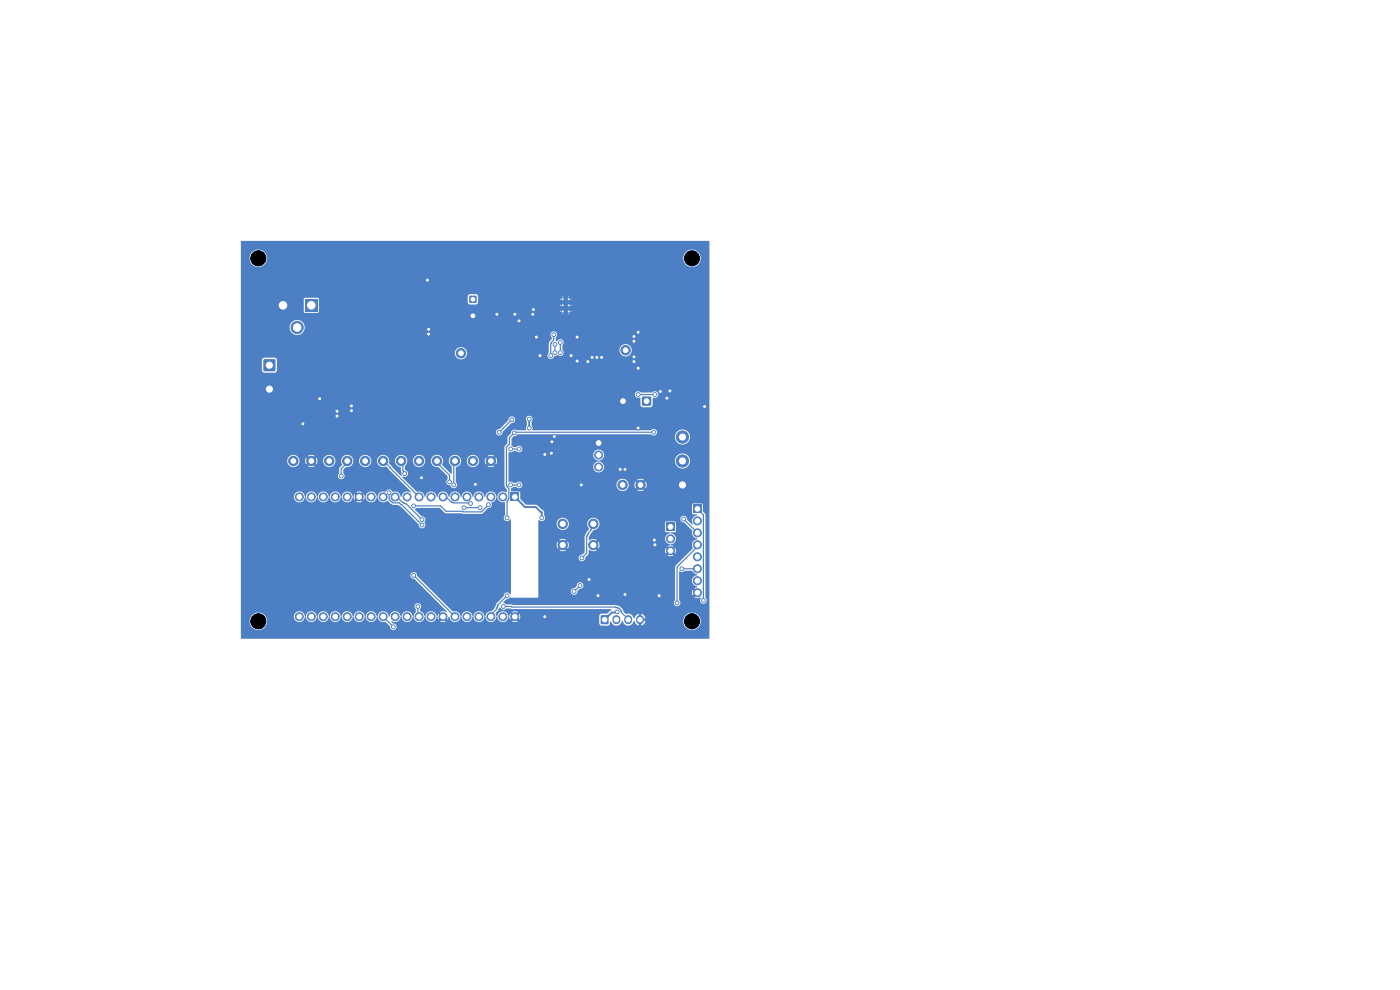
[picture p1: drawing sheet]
<svg xmlns="http://www.w3.org/2000/svg" width="297mm" height="210mm" viewBox="0 0 297 210" stroke-linecap="round" stroke-linejoin="round" font-family="sans-serif">
<g fill="#4d7fc4" stroke="#4d7fc4" stroke-width=".21">
<circle cx="104.1" cy="97.8" r="1"/>
<circle cx="119.4" cy="63.5" r=".25"/>
<circle cx="119.4" cy="64.8" r=".25"/>
<circle cx="119.4" cy="66.1" r=".25"/>
</g>
<path d="M119.1 63.2h1.8v3.1h-1.8z" fill="#4d7fc4"/>
<g fill="#4d7fc4" stroke="#4d7fc4" stroke-width=".21">
<circle cx="120.7" cy="63.5" r=".25"/>
<circle cx="120.7" cy="64.8" r=".25"/>
<circle cx="120.7" cy="66.1" r=".25"/>
<circle cx="88.9" cy="97.8" r="1"/>
</g>
<path d="M143.6 101.6h2.4v2.5h-2.4z" fill="#4d7fc4"/>
<g fill="#4d7fc4" stroke="#4d7fc4" stroke-width=".21">
<circle cx="144.8" cy="97.8" r="1.3"/>
<circle cx="144.8" cy="92.7" r="1.3"/>
<circle cx="96.5" cy="97.8" r="1"/>
<circle cx="97.8" cy="74.9" r="1"/>
<circle cx="73.7" cy="97.8" r="1"/>
<circle cx="69.8" cy="97.8" r="1"/>
</g>
<path d="M147.1 107.1h1.7v1.7h-1.7z" fill="#4d7fc4"/>
<g fill="#4d7fc4" stroke="#4d7fc4" stroke-width=".21">
<circle cx="148" cy="110.5" r=".85"/>
<circle cx="148" cy="113" r=".85"/>
<circle cx="148" cy="115.6" r=".85"/>
<circle cx="148" cy="118.1" r=".85"/>
<circle cx="148" cy="120.6" r=".85"/>
<circle cx="148" cy="123.2" r=".85"/>
<circle cx="148" cy="125.7" r=".85"/>
</g>
<path d="M136.2 84.2h1.9v1.8h-1.9z" fill="#4d7fc4"/>
<circle cx="132.2" cy="85.1" r="1" fill="#4d7fc4" stroke="#4d7fc4" stroke-width=".21"/>
<path d="M126.2 93.1h1.6v1.7h-1.6z" fill="#4d7fc4"/>
<g fill="#4d7fc4" stroke="#4d7fc4" stroke-width=".21">
<circle cx="127" cy="96.5" r=".85"/>
<circle cx="127" cy="99.1" r=".85"/>
</g>
<path d="M99.6 62.8h1.5v1.4h-1.5z" fill="#4d7fc4"/>
<circle cx="100.3" cy="67" r=".8" fill="#4d7fc4" stroke="#4d7fc4" stroke-width=".21"/>
<path d="M141.4 110.9h1.7v1.7h-1.7z" fill="#4d7fc4"/>
<g fill="#4d7fc4" stroke="#4d7fc4" stroke-width=".21">
<circle cx="142.2" cy="114.3" r=".85"/>
<circle cx="142.2" cy="116.8" r=".85"/>
<circle cx="100.3" cy="97.8" r="1"/>
<circle cx="85.1" cy="97.8" r="1"/>
<circle cx="81.3" cy="97.8" r="1"/>
<circle cx="62.2" cy="97.8" r="1"/>
<circle cx="77.5" cy="97.8" r="1"/>
</g>
<path d="M55.9 76.2h2.5v2.5h-2.5z" fill="#4d7fc4"/>
<circle cx="57.1" cy="82.5" r="1.3" fill="#4d7fc4" stroke="#4d7fc4" stroke-width=".21"/>
<path d="M127.5 130.5h1.5v1.8h-1.5z" fill="#4d7fc4"/>
<path d="M130.8 131.3v.3M133.3 131.3v.3M135.8 131.3v.3" fill="none" stroke="#4d7fc4" stroke-width="1.7"/>
<g fill="#4d7fc4" stroke="#4d7fc4" stroke-width=".21">
<circle cx="135.9" cy="102.9" r="1"/>
<circle cx="132.1" cy="102.9" r="1"/>
<circle cx="92.7" cy="97.8" r="1"/>
<circle cx="132.7" cy="74.3" r="1"/>
</g>
<path d="M108.4 104.6h1.7v1.7h-1.7z" fill="#4d7fc4"/>
<g fill="#4d7fc4" stroke="#4d7fc4" stroke-width=".21">
<circle cx="106.7" cy="105.4" r=".85"/>
<circle cx="104.1" cy="105.4" r=".85"/>
<circle cx="101.6" cy="105.4" r=".85"/>
<circle cx="99.1" cy="105.4" r=".85"/>
<circle cx="96.5" cy="105.4" r=".85"/>
<circle cx="94" cy="105.4" r=".85"/>
<circle cx="91.4" cy="105.4" r=".85"/>
<circle cx="88.9" cy="105.4" r=".85"/>
<circle cx="86.4" cy="105.4" r=".85"/>
<circle cx="83.8" cy="105.4" r=".85"/>
<circle cx="81.3" cy="105.4" r=".85"/>
<circle cx="78.7" cy="105.4" r=".85"/>
<circle cx="76.2" cy="105.4" r=".85"/>
<circle cx="73.7" cy="105.4" r=".85"/>
<circle cx="71.1" cy="105.4" r=".85"/>
<circle cx="68.6" cy="105.4" r=".85"/>
<circle cx="66" cy="105.4" r=".85"/>
<circle cx="63.5" cy="105.4" r=".85"/>
<circle cx="109.2" cy="130.8" r=".85"/>
<circle cx="106.7" cy="130.8" r=".85"/>
<circle cx="104.1" cy="130.8" r=".85"/>
<circle cx="101.6" cy="130.8" r=".85"/>
<circle cx="99.1" cy="130.8" r=".85"/>
<circle cx="96.5" cy="130.8" r=".85"/>
<circle cx="94" cy="130.8" r=".85"/>
<circle cx="91.4" cy="130.8" r=".85"/>
<circle cx="88.9" cy="130.8" r=".85"/>
<circle cx="86.4" cy="130.8" r=".85"/>
<circle cx="83.8" cy="130.8" r=".85"/>
<circle cx="81.3" cy="130.8" r=".85"/>
<circle cx="78.7" cy="130.8" r=".85"/>
<circle cx="76.2" cy="130.8" r=".85"/>
<circle cx="73.7" cy="130.8" r=".85"/>
<circle cx="71.1" cy="130.8" r=".85"/>
<circle cx="68.6" cy="130.8" r=".85"/>
<circle cx="66" cy="130.8" r=".85"/>
<circle cx="63.5" cy="130.8" r=".85"/>
<circle cx="66" cy="97.8" r="1"/>
</g>
<path d="M64.7 63.5h2.6v2.6h-2.6z" fill="#4d7fc4"/>
<g fill="#4d7fc4" stroke="#4d7fc4" stroke-width=".21">
<circle cx="60" cy="64.8" r="1.3"/>
<circle cx="63" cy="69.5" r="1.3"/>
<circle cx="119.4" cy="111.1" r="1"/>
<circle cx="125.9" cy="111.1" r="1"/>
<circle cx="119.4" cy="115.6" r="1"/>
<circle cx="125.9" cy="115.6" r="1"/>
<circle cx="74.5" cy="87.1" r=".4"/>
<circle cx="124.7" cy="76.7" r=".4"/>
<circle cx="123.3" cy="102.9" r=".4"/>
<circle cx="122.4" cy="71.5" r=".4"/>
<circle cx="127.6" cy="75.8" r=".4"/>
<circle cx="149.5" cy="86.2" r=".4"/>
<circle cx="64.3" cy="89.9" r=".4"/>
<circle cx="126.6" cy="75.8" r=".4"/>
<circle cx="71.5" cy="88.3" r=".4"/>
<circle cx="141.5" cy="84.5" r=".4"/>
<circle cx="134.5" cy="71.4" r=".4"/>
<circle cx="89.4" cy="101.3" r=".4"/>
<circle cx="90.7" cy="59.4" r=".4"/>
<circle cx="138.9" cy="115.6" r=".4"/>
<circle cx="74.5" cy="86.1" r=".4"/>
<circle cx="113" cy="66.7" r=".4"/>
<circle cx="115.6" cy="130.8" r=".4"/>
<circle cx="113.2" cy="65.7" r=".4"/>
<circle cx="132.6" cy="126.1" r=".4"/>
<circle cx="117.6" cy="92.6" r=".4"/>
<circle cx="134.5" cy="76.7" r=".4"/>
<circle cx="117" cy="96.1" r=".4"/>
<circle cx="100.8" cy="102.7" r=".4"/>
<circle cx="90.9" cy="69.9" r=".4"/>
<circle cx="115.6" cy="96.4" r=".4"/>
<circle cx="110.1" cy="68.1" r=".4"/>
<circle cx="134.5" cy="75.7" r=".4"/>
<circle cx="67.8" cy="84.6" r=".4"/>
<circle cx="135.4" cy="70.5" r=".4"/>
<circle cx="126.9" cy="126.4" r=".4"/>
<circle cx="122.4" cy="76.6" r=".4"/>
<circle cx="132.6" cy="99.6" r=".4"/>
<circle cx="114.6" cy="75.4" r=".4"/>
<circle cx="109.2" cy="66.7" r=".4"/>
<circle cx="140.1" cy="83.1" r=".4"/>
<circle cx="113.8" cy="71.5" r=".4"/>
<circle cx="139.8" cy="126.4" r=".4"/>
<circle cx="134.5" cy="72.4" r=".4"/>
<circle cx="90.9" cy="70.9" r=".4"/>
<circle cx="142.1" cy="82.9" r=".4"/>
<circle cx="138.8" cy="114.6" r=".4"/>
<circle cx="117.1" cy="93.7" r=".4"/>
<circle cx="71.5" cy="87.2" r=".4"/>
<circle cx="135.4" cy="90.8" r=".4"/>
<circle cx="125.6" cy="75.8" r=".4"/>
<circle cx="105.4" cy="66.7" r=".4"/>
<circle cx="125" cy="122.9" r=".4"/>
<circle cx="135.4" cy="78.1" r=".4"/>
<circle cx="121.2" cy="75.4" r=".4"/>
<circle cx="131.6" cy="99.6" r=".4"/>
<circle cx="117.5" cy="71" r=".4"/>
<circle cx="116.8" cy="75.4" r=".4"/>
<circle cx="117.7" cy="73" r=".4"/>
<circle cx="117.7" cy="74.8" r=".4"/>
<circle cx="118.9" cy="72.6" r=".4"/>
<circle cx="118.9" cy="74.8" r=".4"/>
<circle cx="95.4" cy="102.2" r=".4"/>
<circle cx="110.1" cy="102.9" r=".4"/>
<circle cx="108.3" cy="102.9" r=".4"/>
<circle cx="112.3" cy="88.9" r=".4"/>
<circle cx="114.9" cy="109.9" r=".4"/>
<circle cx="112.3" cy="90.8" r=".4"/>
<circle cx="130.9" cy="129.8" r=".4"/>
<circle cx="138.7" cy="91.7" r=".4"/>
<circle cx="109.1" cy="91.8" r=".4"/>
<circle cx="107.6" cy="126.4" r=".4"/>
<circle cx="107.6" cy="109.9" r=".4"/>
<circle cx="85.9" cy="100.5" r=".4"/>
<circle cx="108.3" cy="95.3" r=".4"/>
<circle cx="96.3" cy="102.9" r=".4"/>
<circle cx="110.1" cy="95.3" r=".4"/>
<circle cx="88.6" cy="128.7" r=".4"/>
<circle cx="123.4" cy="118.4" r=".4"/>
<circle cx="121.8" cy="125.5" r=".4"/>
<circle cx="123.1" cy="124.2" r=".4"/>
<circle cx="105.9" cy="91.7" r=".4"/>
<circle cx="138.9" cy="83.7" r=".4"/>
<circle cx="135.4" cy="83.7" r=".4"/>
<circle cx="87.8" cy="122" r=".4"/>
<circle cx="72.4" cy="101" r=".4"/>
<circle cx="108.6" cy="89" r=".4"/>
<circle cx="149.2" cy="127.4" r=".4"/>
<circle cx="83.4" cy="133" r=".4"/>
<circle cx="103.6" cy="107.1" r=".4"/>
<circle cx="87.8" cy="107.3" r=".4"/>
<circle cx="145" cy="110.1" r=".4"/>
<circle cx="143.6" cy="127.9" r=".4"/>
<circle cx="89.5" cy="110.2" r=".4"/>
<circle cx="101.9" cy="107.7" r=".4"/>
<circle cx="144.7" cy="120.7" r=".4"/>
<circle cx="98.4" cy="107.7" r=".4"/>
<circle cx="89.5" cy="111.4" r=".4"/>
<circle cx="106.8" cy="128.7" r=".4"/>
<circle cx="82.5" cy="104.5" r=".4"/>
<circle cx="99.8" cy="106.8" r=".4"/>
</g>
<g fill="none" stroke="#4d7fc4" stroke-width=".25">
<path d="M117.5 71v1.1l-.7 .8v2.5M117.7 73v1.8M118.9 72.6v2.2M73.3 98.6l-.9 .8v1.6M81.9 98.3l6.5 6.6M85.5 98.6v1.2l.4 .7M93.1 98.6l2.3 2.2v1.4M96.3 98.6v4.3M108.3 95.3h1.8M108.6 89l-2.7 2.7M135.4 83.7h3.5M138.7 91.7h-29.5l-1.1 1.1v1.4l-.7 .7v8.1l.5 .6v2.2l-.3 .5v3.6"/>
<path d="M82.5 104.5v1.3l.7 .8 1.5 .1 .5 .4 4.3 4.3M84.5 105.7l.8 .9 .9 .3 3.3 3.3M94.6 105.7h.3l.7 .7 .5 .3h3.6l.1 .1M98.4 107.7h3.5M103.6 107.1l-1.5 1.5-7.5-.1-1.1-1.2h-5.7M108.3 102.9h1.8M125.5 111.9l-.2 .6-.5 .5-.3 .8v3.5l-1.1 1.1M145 110.1l2.4 2.4M147.7 116.2l-4.1 4.1v7.6M148.6 108.6l.6 .6v18.2M81.8 131.3l1.6 1.7M87.8 122l8.2 8.3"/>
<path d="M88.6 128.7v1.5M106.8 128.7h1.7l.1 .1h22l.7 .2 .4 .4 .1 .5 .8 .8M107.6 126.4l-1.9 1.9-.4 1-.9 .9M123.1 124.2l-1.3 1.3M144.7 120.7h2.6"/>
</g>
<path d="M112.3 88.9v1.9M109.9 106l1.5 1.6h2.3l1.2 1.1v1.2M130.9 129.8l-1.1 .1-.9 .8" fill="none" stroke="#4d7fc4" stroke-width=".4"/>
<path d="M51.1 51.2l99.3-.1 .1 .1-.1 84.3h-99.2l-.1-3.8h1.8a1.85 1.85 0 0 0 2.6 1.8 1.85 1.85 0 0 0 .5-3.1 1.85 1.85 0 0 0-3 1l-.1 .3h-1.8v-26.4h11.2a1.19 1.19 0 0 0 1.2 1.3 1.19 1.19 0 0 0 1.2-1.2l.2 .1a1.21 1.21 0 0 0 1.2 1.1 1.21 1.21 0 0 0 1.2-1.2l.1 .1a1.21 1.21 0 0 0 1.2 1.1 1.21 1.21 0 0 0 1.2-1.2l.1 .1a1.21 1.21 0 0 0 1.3 1.1 1.21 1.21 0 0 0 1.2-1.2l.1 .1a1.21 1.21 0 0 0 1.2 1.1 1.21 1.21 0 0 0 1.2-1.2l.3 .6 .5-.5 .4 .4-.5 .5a1.14 1.14 0 0 0 1.2 0l-.5-.5 .4-.4 .5 .5 .3-.6a1.24 1.24 0 0 0 1.2 1.2 1.24 1.24 0 0 0 1.3-1.2l.1 .1a1.23 1.23 0 0 0 .8 1 1.23 1.23 0 0 0 1.3-.3l1.1 .9h1.2l.6 .4 3.7 3.8a.73 .73 0 0 0 1.1 .7 .73 .73 0 0 0 .1-1.2 .74 .74 0 0 0 .2-.9 .74 .74 0 0 0-.8-.4l-1.4-1.4 .3-.3 4.9-.1 1.4 1.2h3.3l.3 .1h4l1.3-1.2a.82 .82 0 0 0 .8-1.2l.1-.1a1.43 1.43 0 0 0 1-1.1l.1 .1a1.29 1.29 0 0 0 1.6 1.1v2.7a.74 .74 0 0 0 .1 1.1 .74 .74 0 0 0 1.1-.2v15.9a.8 .8 0 0 0-.9-.4 .8 .8 0 0 0-.6 .8l-1.5 1.5-.5 1.1-.5 .5a1.36 1.36 0 0 0-1.4 1.2h-.1a1.21 1.21 0 0 0-1.2-1.1 1.21 1.21 0 0 0-1.2 1.1h-.2a1.21 1.21 0 0 0-1.2-1.1 1.21 1.21 0 0 0-1.2 1.1h-.1a1.27 1.27 0 0 0-1.7-1.1l-7.5-7.6a.72 .72 0 0 0-.8-.7 .72 .72 0 0 0-.7 .8 .72 .72 0 0 0 .9 .6l6.9 6.8-.1 .2h-.1a1.15 1.15 0 0 0-1.2 0l.5 .5-.4 .4-.5-.5-.3 .6a1.24 1.24 0 0 0-1.3-1.1 1.24 1.24 0 0 0-1.2 1.1h-.1a1.23 1.23 0 0 0-.9-1.1l-.1-.5a.72 .72 0 0 0 0-1.1 .72 .72 0 0 0-1.1 .1 .72 .72 0 0 0 .2 1.1v.6l-.6 .9a1.24 1.24 0 0 0-1.2-1.1 1.24 1.24 0 0 0-1.3 1.1h-.1a1.21 1.21 0 0 0-1.2-1.1 1.21 1.21 0 0 0-1.2 1.1h-.1a1.21 1.21 0 0 0-1.3-1.1 1.21 1.21 0 0 0-1.2 1.1h-.1a1.21 1.21 0 0 0-1.2-1.1 1.21 1.21 0 0 0-1.2 1.1h-.1a1.21 1.21 0 0 0-1.2-1.1 1.21 1.21 0 0 0-1.2 1.1h-.2a1.21 1.21 0 0 0-1.2-1.1 1.21 1.21 0 0 0-1.2 1.1h-.1a1.21 1.21 0 0 0-1.2-1.1 1.21 1.21 0 0 0-1.2 1.1h-.1a1.21 1.21 0 0 0-1.3-1.1 1.21 1.21 0 0 0-1.2 1.1h-.1a1.21 1.21 0 0 0-1.2-1.1 1.21 1.21 0 0 0-1.2 1.1h-.1a1.16 1.16 0 0 0-1.6-1.1 1.16 1.16 0 0 0-.4 1.9 1.16 1.16 0 0 0 1.9-.5l.1-.2h.2a1.21 1.21 0 0 0 1.2 1.1 1.21 1.21 0 0 0 1.2-1.2l.1 .1a1.21 1.21 0 0 0 1.2 1.1 1.21 1.21 0 0 0 1.2-1.2l.1 .1a1.21 1.21 0 0 0 1.3 1.1 1.21 1.21 0 0 0 1.2-1.2l.1 .1a1.21 1.21 0 0 0 1.2 1.1 1.21 1.21 0 0 0 1.2-1.2l.1 .1a1.21 1.21 0 0 0 1.2 1.1 1.21 1.21 0 0 0 1.2-1.2l.2 .1a1.21 1.21 0 0 0 1.2 1.1 1.21 1.21 0 0 0 1.2-1.2l.1 .1a1.28 1.28 0 0 0 1.7 1l.9 1a.72 .72 0 0 0 .8 .8 .72 .72 0 0 0 .7-.9 .72 .72 0 0 0-.9-.6l-.3-.3 .2-.1a1.23 1.23 0 0 0 1.9-1l.1 .1a1.21 1.21 0 0 0 1.2 1.1 1.21 1.21 0 0 0 1.2-1.2l.1 .1a1.21 1.21 0 0 0 1.2 1.1 1.21 1.21 0 0 0 1.2-1.2l.2 .1a1.21 1.21 0 0 0 1.2 1.1 1.21 1.21 0 0 0 1.2-1.2l.3 .6 .5-.5 .4 .4-.5 .5a1.14 1.14 0 0 0 1.2 0l-.5-.5 .4-.4 .5 .5 .3-.6a1.24 1.24 0 0 0 1.2 1.2 1.24 1.24 0 0 0 1.3-1.2l.1 .1a1.21 1.21 0 0 0 1.2 1.1 1.21 1.21 0 0 0 1.2-1.2l.1 .1a1.21 1.21 0 0 0 1.2 1.1 1.21 1.21 0 0 0 1.2-1.2l.2 .1a1.21 1.21 0 0 0 1.2 1.1 1.21 1.21 0 0 0 1.2-1.2l.1 .1a1.21 1.21 0 0 0 1.2 1.1 1.21 1.21 0 0 0 1.2-1.2l.3 .6 .5-.5 .4 .4-.5 .5a1.14 1.14 0 0 0 1.2 0l-.5-.5 .4-.4 .5 .5a1.15 1.15 0 0 0 0-1.2l-.5 .5-.4-.4 .5-.5a1.15 1.15 0 0 0-1.2 0l.5 .5-.4 .4-.5-.5-.3 .6a1.24 1.24 0 0 0-1.2-1.1 1.24 1.24 0 0 0-1.3 1.1l-.3-.7 .6-.8a.32 .32 0 0 1 .3-.4 .32 .32 0 0 1 .4 .3l.3 .2 .7-.3 1.1 .1h21.1l.1 .2-.8 .7-1.4 .1-.4 .4v1.6l.2 .4 .3 .1h1.3a.76 .76 0 0 0 .6-.9h.1a1.21 1.21 0 0 0 1.3 .9 1.21 1.21 0 0 0 1.1-1h.1a1.2 1.2 0 0 0 1.2 1 1.2 1.2 0 0 0 1.2-1l.1 .1a1.15 1.15 0 0 0 .9 .9v-.9h.5v.9a1.15 1.15 0 0 0 .9-1h-.7h8.7v.2a1.85 1.85 0 0 0 2.9 1.5 1.85 1.85 0 0 0 0-3.2 1.85 1.85 0 0 0-2.9 1.5h-8.7v-.5h.7v-.1a1.15 1.15 0 0 0-.9-.9v.8h-.5v-.8a1.48 1.48 0 0 0-.9 1 1.57 1.57 0 0 0-1.6-1h-.3l-.4-.4-.3-.6-.4-.5-1-.3h-21.8l-1.4-.2-.5-.2h36a.72 .72 0 0 0 1.1 .5 .72 .72 0 0 0 .1-1.2v-6l.6 .1 .5-.3h1.6l.4 .4 .7 .5a1.24 1.24 0 0 0-1.1 1.2 1.24 1.24 0 0 0 1.1 1.2l-.6 .4 .5 .4-.3 .4-.5-.5a1.14 1.14 0 0 0 0 1.2l.5-.4 .3 .3-.4 .5a1.48 1.48 0 0 0 1.3 0v.2a.72 .72 0 0 0 .1 1 .72 .72 0 0 0 1-.1 .72 .72 0 0 0-.1-1v-17.6l-.6-.7v-1.5l-.2-.2h-1.8l-.3 .2 .1 2 .9 .1 .1 .1a1.32 1.32 0 0 0-.9 2l-.2 .1-1.1-1.1a.72 .72 0 0 0-.7-.8 .72 .72 0 0 0-.7 .8 .72 .72 0 0 0 .9 .6l1.7 1.8a1.28 1.28 0 0 0 1 1.7v.1a1.29 1.29 0 0 0-.9 1.9l-3.8 3.8v7.2l-.3 .7h-36l-.1-.2 .6-.7 .5-.1 .3-.3 .2 .1h5.8v-1.3h6.9a.73 .73 0 0 0 .8 .7 .73 .73 0 0 0 .6-.9l.5-.4a.72 .72 0 0 0 .7-.7 .72 .72 0 0 0-.8-.7 .72 .72 0 0 0-.6 .8l-.4 .5a.71 .71 0 0 0-.8 .7h-6.9v-7.1h8.5l.1 .2a.73 .73 0 0 0 .8 .4 .73 .73 0 0 0 .6-.8l.7-.7v-.7l.1-.2a1.33 1.33 0 0 0 1.6 .1l-.5-.6 .3-.3 .6 .5a1.29 1.29 0 0 0 0-1.4l-.6 .6-.3-.4 .5-.6a1.59 1.59 0 0 0-1.7 .1v-.6l.9-1.5a1.57 1.57 0 0 0 1.4-1.3v-.3h13.9v1.9l1 .1 .1 .2a1.22 1.22 0 0 0-1.1 1.3 1.22 1.22 0 0 0 1.1 1.1l-.6 .4 .5 .5-.3 .3-.5-.5a1.14 1.14 0 0 0 0 1.3l.5-.5 .3 .3-.5 .5a1.15 1.15 0 0 0 1.3 0l-.5-.5 .3-.3 .5 .4a1.15 1.15 0 0 0 0-1.2l-.5 .5-.3-.3 .5-.5-.7-.4a1.24 1.24 0 0 0 1.2-1.2 1.24 1.24 0 0 0-1.1-1.2l.1-.2h.8l.2-.2v-1.8l-.2-.3h-1.9l-.2 .3-14-.1a1.33 1.33 0 0 0-1.9-.8 1.33 1.33 0 0 0-.3 2.1l-.9 1.6v3.4l-.5 .6a.71 .71 0 0 0-.8 .7h-8.5v-2.9h3.9l.2 .9 .6-.6 .3 .3-.5 .6a1.29 1.29 0 0 0 1.4 0l-.5-.6 .3-.3 .6 .5a1.29 1.29 0 0 0 0-1.4l-.6 .6-.3-.4 .5-.6a1.3 1.3 0 0 0-1.4 0l.5 .6-.3 .4-.6-.6-.2 .6h-3.9v-4.5h3.9a1.3 1.3 0 0 0 1.8 1.3 1.3 1.3 0 0 0 .3-2.2 1.3 1.3 0 0 0-2.1 .7v.2h-3.9v-.6l.1-.1a.73 .73 0 0 0 1.1 .1 .73 .73 0 0 0 0-1.1l-.1-.9-1.3-1.2-2.5-.2-1.1-1.2v-1.3l-.2-.2-1.8-.1v-.6l.5-.3h.6a.73 .73 0 0 0 .8 .2 .73 .73 0 0 0 .5-.7h20v.2a1.3 1.3 0 0 0 1.4 1.2 1.3 1.3 0 0 0 1.2-1.4h1.2l.2 .8 .6-.6 .4 .4-.6 .5a1.29 1.29 0 0 0 1.4 0l-.6-.5 .4-.4 .6 .6a1.29 1.29 0 0 0 0-1.5l-.6 .6-.4-.3 .6-.6a1.3 1.3 0 0 0-1.4 0l.6 .6-.4 .3-.6-.6-.2 .7h-1.2a1.3 1.3 0 0 0-1.3-1.2 1.3 1.3 0 0 0-1.3 1.2l-20-.1a.75 .75 0 0 0-1.3-.3l-1.6-.3v-5.7h17.9v.2a1.39 1.39 0 0 0 1.2 1.2v.1a1.17 1.17 0 0 0-1 1.8 1.17 1.17 0 0 0 2-.1 1.17 1.17 0 0 0-1-1.7l.1-.2h16.1a1.6 1.6 0 0 0 2.2 1.6 1.6 1.6 0 0 0 .4-2.7 1.6 1.6 0 0 0-2.6 .9v.2h-16.1a1.15 1.15 0 0 0 1-1.2 1.15 1.15 0 0 0-1.1-1.1 1.15 1.15 0 0 0-1.2 1h-17.9v-.5l.5 .1 .5-.3h.7a.72 .72 0 0 0 1 0 .72 .72 0 0 0-.1-1.1 .72 .72 0 0 0-1 .2h-.6l-.4-.3v-1.4l.4-.5h34.3a1.61 1.61 0 0 0 2.2 1.6 1.61 1.61 0 0 0 .4-2.7 1.61 1.61 0 0 0-2.6 .8v.3h-34.3l.5-.2 .4-.3h28.3a.72 .72 0 0 0 1.1 .1 .72 .72 0 0 0-.1-1.1 .72 .72 0 0 0-1 .2h-25.1l-.2-1v-.9a.72 .72 0 0 0 0-1 .72 .72 0 0 0-1 0 .72 .72 0 0 0 0 1l-.2 1.8-2 .1a.76 .76 0 0 0-.9-.1 .76 .76 0 0 0-.3 .8l-.7 .7-.1 1.4-.6 .7v8.3l.5 .7v.7a1.29 1.29 0 0 0-2.1 .9h-.1a1.21 1.21 0 0 0-1.2-1.1 1.21 1.21 0 0 0-1.2 1.1h-.1a1.21 1.21 0 0 0-1.2-1.1 1.21 1.21 0 0 0-1.2 1.1h-.2a1.21 1.21 0 0 0-1.2-1.1 1.21 1.21 0 0 0-1.2 1.1h-.1a1.21 1.21 0 0 0-1.2-1.1 1.21 1.21 0 0 0-1.2 1.1h-.1a1.21 1.21 0 0 0-1.3-1.1 1.21 1.21 0 0 0-1.2 1.1h-.1a1.21 1.21 0 0 0-1.2-1.1 1.21 1.21 0 0 0-1.2 1.1h-.1a1.27 1.27 0 0 0-1.7-1.1l-3-3v-.2a.77 .77 0 0 0 1.1-.4 .77 .77 0 0 0-.6-1v-.8l.4-.6 .1-.6h1.2a1.3 1.3 0 0 0 1.3 1.4 1.3 1.3 0 0 0 1.3-1.4h1.2v.2a1.39 1.39 0 0 0 1.6 1.2l1.9 1.9 .1 .6a.81 .81 0 0 0-.2 1 .81 .81 0 0 0 .8 .4 .72 .72 0 0 0 1.1 .4 .72 .72 0 0 0 0-1.1v-3.2a1.4 1.4 0 0 0 1.1-1.4h1.2v.2a1.3 1.3 0 0 0 1.4 1.2 1.3 1.3 0 0 0 1.2-1.4h1.2l.3 .8 .6-.6 .3 .4-.6 .6a1.29 1.29 0 0 0 1.5 0l-.6-.6 .3-.4 .7 .6a1.29 1.29 0 0 0-.1-1.4l-.6 .6-.3-.4 .5-.6a1.3 1.3 0 0 0-1.4 0l.6 .6-.3 .4-.6-.6-.3 .6h-1.2a1.3 1.3 0 0 0-1.3-1.2 1.3 1.3 0 0 0-1.3 1.2h-1.2v-.2a1.33 1.33 0 0 0-2.1-.7 1.33 1.33 0 0 0 .1 2.2v1.4l-.1 .1-1.9-1.9a1.32 1.32 0 0 0-.6-2 1.32 1.32 0 0 0-1.8 1.1h-1.2v-.2a1.3 1.3 0 0 0-1.4-1 1.3 1.3 0 0 0-1.2 1.2h-1.2v-.2a1.33 1.33 0 0 0-1.5-1 1.33 1.33 0 0 0-1.2 1.4 1.33 1.33 0 0 0 1.3 1.3l.3 1.7-.2 .1-2.6-2.7a1.34 1.34 0 0 0-1.1-1.8 1.34 1.34 0 0 0-1.4 1.7 1.34 1.34 0 0 0 2 .8l5.1 5.2v.2a1.33 1.33 0 0 0-2 1h-.1a1.27 1.27 0 0 0-1.8-1.1 .77 .77 0 0 0-.7-.5 .77 .77 0 0 0-.7 .6 1.26 1.26 0 0 0-1.8 1h-.1a1.21 1.21 0 0 0-1.2-1.1 1.21 1.21 0 0 0-1.2 1.1l-.3-.6-.5 .5-.4-.4 .5-.5a1.14 1.14 0 0 0-1.2 0l.5 .5-.4 .4-.5-.5-.3 .6a1.24 1.24 0 0 0-1.2-1.1 1.24 1.24 0 0 0-1.3 1.1h-.1a1.21 1.21 0 0 0-1.2-1.1 1.21 1.21 0 0 0-1.2 1.1h-.1a1.21 1.21 0 0 0-1.3-1.1 1.21 1.21 0 0 0-1.2 1.1h-.1a1.21 1.21 0 0 0-1.2-1.1 1.21 1.21 0 0 0-1.2 1.1h-.1a1.17 1.17 0 0 0-1.2-1.1 1.17 1.17 0 0 0-1.2 1h-11.2v-4.3h20.6v.2a.72 .72 0 0 0 1.1 .3 .72 .72 0 0 0 0-1.2v-.7l.5-.5a1.37 1.37 0 0 0 1.7-1.4h1.2v.2a1.3 1.3 0 0 0 2 1 1.3 1.3 0 0 0 0-2.2 1.3 1.3 0 0 0-2 1h-1.2l-.1-.2a1.35 1.35 0 0 0-1.9-.9 1.35 1.35 0 0 0-.4 2.1l-.6 .6v1l-.3 .7h-20.6v-3.3h9.8a1.3 1.3 0 0 0 1.3 1.4 1.3 1.3 0 0 0 1.3-1.4h1.2l.3 .8 .6-.6 .3 .4-.6 .6a1.29 1.29 0 0 0 1.5 0l-.6-.6 .3-.4 .6 .6 .2-.8h1.2v.2a1.3 1.3 0 0 0 2 1 1.3 1.3 0 0 0 0-2.2 1.3 1.3 0 0 0-2 1h-1.2l-.2-.6-.6 .6-.3-.4 .5-.6a1.29 1.29 0 0 0-1.4 0l.6 .6-.3 .4-.6-.6-.3 .6h-1.2a1.3 1.3 0 0 0-1.3-1.2 1.3 1.3 0 0 0-1.3 1.2h-9.8v-5.9h54.1v.1a.73 .73 0 0 0 .9 .5 .73 .73 0 0 0 .6-.8l1.8-1.9a.72 .72 0 0 0 .8-.7 .72 .72 0 0 0-.8-.7 .72 .72 0 0 0-.7 .9l-1.8 1.8a.71 .71 0 0 0-.8 .8h-54.1v-8h83.6v.1a.83 .83 0 0 0 1.1 .4l.1 1.6 .1 .3 .4 .2h1.6l.4-.4 .1-1.7a.73 .73 0 0 0 1-.2 .73 .73 0 0 0-.2-1 .73 .73 0 0 0-1 .2l-2.4-.1a.71 .71 0 0 0-.8-.2 .71 .71 0 0 0-.4 .8h-83.6v-7.4h4.4l.1 2.3 .4 .4h2.3l.5-.5v-2.2l-.3-.5h-2.5l-.5 .5h-4.4v-1.6h45.4v.2a1.3 1.3 0 0 0 1 1.2 1.3 1.3 0 0 0 1.5-.7h17.1l.1 .1a.79 .79 0 0 0 .8 .5 .79 .79 0 0 0 .7-.6l.4-.1a.36 .36 0 0 1 .6 .1 .73 .73 0 0 0 .8-.4 .73 .73 0 0 0-.2-.9h12.1v.2a1.3 1.3 0 0 0 2 1 1.3 1.3 0 0 0 0-2.2 1.3 1.3 0 0 0-2 1h-12.1v-1a.73 .73 0 0 0-.1-1.2 .73 .73 0 0 0-1.1 .4l-.2-.1v-.8a.72 .72 0 0 0 0-1 .72 .72 0 0 0-1 .1 .72 .72 0 0 0 .1 1v.4l-.6 .8v2l-.3 .7-17.1-.1a1.3 1.3 0 0 0-.9-1.7 1.3 1.3 0 0 0-1.6 1.1h-45.4v-5.5h10.3v.3a1.61 1.61 0 0 0 2.5 1.2 1.61 1.61 0 0 0 0-2.7 1.61 1.61 0 0 0-2.5 1.2h-10.3v-2.7h69.7l-.1-.2-.2 .2h-1l-.1-.2-.2 .2h-68.1v-3.2h13.3v2.7l.3 .3h2.7l.2-.4h51.2v.2l.2-.1 .3 .1 .4-.1 .2 .1 .1-.1 .1 .1 .2-.1h.9v-.2l-.2 .2h-.7l-.2-.2-.4 .2h-.7l-.2-.2-51.2 .1v-.7h51.6l.2 .4 .1-.2v-.2h1l.2 .4 .1-.2-.1-.4-.2 .2h-1l-.1-.2-.2 .2h-51.6v-.6h51.2v.2l.2-.1 .3 .1 .4-.1 .2 .1 .1-.1 .1 .1 .2-.1 .3 .1 .4-.1 .2 .1v-.2h-53.6v-1.3l-.2-.2h-2.7l-.3 .2h-13.3v-.5h48.1v1.3l.5 .4h1.3l.4-.3v-.3h17.8l.2 .4 .1-.2v-.2h1l.2 .4 .1-.2-.1-.4-.2 .2h-1l-.1-.2-.2 .2h-17.8v-.6h17.4v.2l.2-.1 .3 .1 .4-.1 .2 .1 .1-.1 .1 .1 .2-.1 .3 .1 .4-.1 .2 .1v-.2h-19.8v-.5h17.8l.2 .2 .1-.2h1l.2 .2 .1-.2h-19.4l-.1-.3-.4-.2h-1.3l-.4 .5h-48.1v-8.2h1.8v.2a1.85 1.85 0 0 0 2 1.8 1.85 1.85 0 0 0 1.8-2h88.2v.2a1.85 1.85 0 0 0 2.9 1.5 1.85 1.85 0 0 0 0-3.2 1.85 1.85 0 0 0-2.9 1.5h-88.2l-.1-.3a1.85 1.85 0 0 0-1.9-1.5 1.85 1.85 0 0 0-1.8 1.8h-1.8z" fill="#4d7fc4"/>
<g fill="#fff" stroke="#fff" stroke-width=".21">
<circle cx="74.5" cy="87.1" r=".2"/>
<circle cx="124.7" cy="76.7" r=".2"/>
<circle cx="123.3" cy="102.9" r=".2"/>
<circle cx="122.4" cy="71.5" r=".2"/>
<circle cx="127.6" cy="75.8" r=".2"/>
<circle cx="149.5" cy="86.2" r=".2"/>
<circle cx="64.3" cy="89.9" r=".2"/>
<circle cx="126.6" cy="75.8" r=".2"/>
<circle cx="71.5" cy="88.3" r=".2"/>
<circle cx="141.5" cy="84.5" r=".2"/>
<circle cx="134.5" cy="71.4" r=".2"/>
<circle cx="89.4" cy="101.3" r=".2"/>
<circle cx="90.7" cy="59.4" r=".2"/>
<circle cx="138.9" cy="115.6" r=".2"/>
<circle cx="74.5" cy="86.1" r=".2"/>
<circle cx="113" cy="66.7" r=".2"/>
<circle cx="115.6" cy="130.8" r=".2"/>
<circle cx="113.2" cy="65.7" r=".2"/>
<circle cx="132.6" cy="126.1" r=".2"/>
<circle cx="117.6" cy="92.6" r=".2"/>
<circle cx="134.5" cy="76.7" r=".2"/>
<circle cx="117" cy="96.1" r=".2"/>
<circle cx="100.8" cy="102.7" r=".2"/>
<circle cx="90.9" cy="69.8" r=".2"/>
<circle cx="115.6" cy="96.4" r=".2"/>
<circle cx="110.1" cy="68.1" r=".2"/>
<circle cx="134.5" cy="75.7" r=".2"/>
<circle cx="67.8" cy="84.6" r=".2"/>
<circle cx="135.4" cy="70.5" r=".2"/>
<circle cx="126.9" cy="126.4" r=".2"/>
<circle cx="122.4" cy="76.6" r=".2"/>
<circle cx="132.6" cy="99.6" r=".2"/>
<circle cx="114.6" cy="75.4" r=".2"/>
<circle cx="109.2" cy="66.7" r=".2"/>
<circle cx="140.1" cy="83.1" r=".2"/>
<circle cx="113.8" cy="71.5" r=".2"/>
<circle cx="139.8" cy="126.4" r=".2"/>
<circle cx="134.5" cy="72.4" r=".2"/>
<circle cx="90.9" cy="70.9" r=".2"/>
<circle cx="142.1" cy="82.9" r=".2"/>
<circle cx="138.8" cy="114.6" r=".2"/>
<circle cx="117.1" cy="93.7" r=".2"/>
<circle cx="71.5" cy="87.2" r=".2"/>
<circle cx="135.4" cy="90.8" r=".2"/>
<circle cx="125.6" cy="75.8" r=".2"/>
<circle cx="105.4" cy="66.7" r=".2"/>
<circle cx="125" cy="122.9" r=".2"/>
<circle cx="135.4" cy="78.1" r=".2"/>
<circle cx="121.2" cy="75.4" r=".2"/>
<circle cx="131.6" cy="99.6" r=".2"/>
<circle cx="117.5" cy="71" r=".2"/>
<circle cx="116.8" cy="75.4" r=".2"/>
<circle cx="117.7" cy="73" r=".2"/>
<circle cx="117.7" cy="74.8" r=".2"/>
<circle cx="118.9" cy="72.6" r=".2"/>
<circle cx="118.9" cy="74.8" r=".2"/>
<circle cx="95.4" cy="102.2" r=".2"/>
<circle cx="110.1" cy="102.9" r=".2"/>
<circle cx="108.3" cy="102.9" r=".2"/>
<circle cx="112.3" cy="88.9" r=".2"/>
<circle cx="114.9" cy="109.9" r=".2"/>
<circle cx="112.3" cy="90.8" r=".2"/>
<circle cx="130.9" cy="129.8" r=".2"/>
<circle cx="138.7" cy="91.7" r=".2"/>
<circle cx="109.1" cy="91.8" r=".2"/>
<circle cx="107.6" cy="126.4" r=".2"/>
<circle cx="107.6" cy="109.9" r=".2"/>
<circle cx="85.9" cy="100.5" r=".2"/>
<circle cx="108.3" cy="95.2" r=".2"/>
<circle cx="96.3" cy="102.9" r=".2"/>
<circle cx="110.1" cy="95.2" r=".2"/>
<circle cx="88.6" cy="128.7" r=".2"/>
<circle cx="123.4" cy="118.4" r=".2"/>
<circle cx="121.8" cy="125.5" r=".2"/>
<circle cx="123.1" cy="124.2" r=".2"/>
<circle cx="105.9" cy="91.7" r=".2"/>
<circle cx="138.9" cy="83.7" r=".2"/>
<circle cx="135.4" cy="83.7" r=".2"/>
<circle cx="87.8" cy="122" r=".2"/>
<circle cx="72.4" cy="101" r=".2"/>
<circle cx="108.6" cy="89" r=".2"/>
<circle cx="149.2" cy="127.4" r=".2"/>
<circle cx="83.4" cy="133" r=".2"/>
<circle cx="103.6" cy="107.1" r=".2"/>
<circle cx="87.8" cy="107.3" r=".2"/>
<circle cx="145" cy="110.1" r=".2"/>
<circle cx="143.6" cy="127.9" r=".2"/>
<circle cx="89.5" cy="110.2" r=".2"/>
<circle cx="101.9" cy="107.7" r=".2"/>
<circle cx="144.7" cy="120.6" r=".2"/>
<circle cx="98.4" cy="107.7" r=".2"/>
<circle cx="89.5" cy="111.4" r=".2"/>
<circle cx="106.8" cy="128.7" r=".2"/>
<circle cx="82.5" cy="104.5" r=".2"/>
<circle cx="99.8" cy="106.8" r=".2"/>
<circle cx="104.1" cy="97.8" r=".5"/>
<circle cx="119.4" cy="63.5" r=".1"/>
<circle cx="119.4" cy="64.8" r=".1"/>
<circle cx="119.4" cy="66.1" r=".1"/>
<circle cx="120.7" cy="63.5" r=".1"/>
<circle cx="120.7" cy="64.8" r=".1"/>
<circle cx="120.7" cy="66.1" r=".1"/>
<circle cx="88.9" cy="97.8" r=".5"/>
<circle cx="144.8" cy="102.9" r=".65"/>
<circle cx="144.8" cy="97.8" r=".65"/>
<circle cx="144.8" cy="92.7" r=".65"/>
<circle cx="96.5" cy="97.8" r=".5"/>
<circle cx="97.8" cy="74.9" r=".5"/>
<circle cx="73.7" cy="97.8" r=".5"/>
<circle cx="69.8" cy="97.8" r=".5"/>
<circle cx="148" cy="107.9" r=".5"/>
<circle cx="148" cy="110.5" r=".5"/>
<circle cx="148" cy="113" r=".5"/>
<circle cx="148" cy="115.6" r=".5"/>
<circle cx="148" cy="118.1" r=".5"/>
<circle cx="148" cy="120.6" r=".5"/>
<circle cx="148" cy="123.2" r=".5"/>
<circle cx="148" cy="125.7" r=".5"/>
<circle cx="137.2" cy="85.1" r=".5"/>
<circle cx="132.2" cy="85.1" r=".5"/>
<circle cx="127" cy="94" r=".5"/>
<circle cx="127" cy="96.5" r=".5"/>
<circle cx="127" cy="99.1" r=".5"/>
<circle cx="100.3" cy="63.5" r=".4"/>
<circle cx="100.3" cy="67" r=".4"/>
<circle cx="142.2" cy="111.8" r=".5"/>
<circle cx="142.2" cy="114.3" r=".5"/>
<circle cx="142.2" cy="116.8" r=".5"/>
<circle cx="100.3" cy="97.8" r=".5"/>
<circle cx="85.1" cy="97.8" r=".5"/>
<circle cx="81.3" cy="97.8" r=".5"/>
<circle cx="62.2" cy="97.8" r=".5"/>
<circle cx="77.5" cy="97.8" r=".5"/>
<circle cx="57.1" cy="77.5" r=".65"/>
<circle cx="57.1" cy="82.5" r=".65"/>
<circle cx="128.3" cy="131.4" r=".47"/>
<circle cx="130.8" cy="131.4" r=".48"/>
<circle cx="133.3" cy="131.4" r=".47"/>
<circle cx="135.8" cy="131.4" r=".48"/>
<circle cx="135.9" cy="102.9" r=".5"/>
<circle cx="132.1" cy="102.9" r=".5"/>
<circle cx="92.7" cy="97.8" r=".5"/>
<circle cx="132.7" cy="74.3" r=".5"/>
<circle cx="109.2" cy="105.4" r=".5"/>
<circle cx="106.7" cy="105.4" r=".5"/>
<circle cx="104.1" cy="105.4" r=".5"/>
<circle cx="101.6" cy="105.4" r=".5"/>
<circle cx="99.1" cy="105.4" r=".5"/>
<circle cx="96.5" cy="105.4" r=".5"/>
<circle cx="94" cy="105.4" r=".5"/>
<circle cx="91.4" cy="105.4" r=".5"/>
<circle cx="88.9" cy="105.4" r=".5"/>
<circle cx="86.4" cy="105.4" r=".5"/>
<circle cx="83.8" cy="105.4" r=".5"/>
<circle cx="81.3" cy="105.4" r=".5"/>
<circle cx="78.7" cy="105.4" r=".5"/>
<circle cx="76.2" cy="105.4" r=".5"/>
<circle cx="73.7" cy="105.4" r=".5"/>
<circle cx="71.1" cy="105.4" r=".5"/>
<circle cx="68.6" cy="105.4" r=".5"/>
<circle cx="66" cy="105.4" r=".5"/>
<circle cx="63.5" cy="105.4" r=".5"/>
<circle cx="109.2" cy="130.8" r=".5"/>
<circle cx="106.7" cy="130.8" r=".5"/>
<circle cx="104.1" cy="130.8" r=".5"/>
<circle cx="101.6" cy="130.8" r=".5"/>
<circle cx="99.1" cy="130.8" r=".5"/>
<circle cx="96.5" cy="130.8" r=".5"/>
<circle cx="94" cy="130.8" r=".5"/>
<circle cx="91.4" cy="130.8" r=".5"/>
<circle cx="88.9" cy="130.8" r=".5"/>
<circle cx="86.4" cy="130.8" r=".5"/>
<circle cx="83.8" cy="130.8" r=".5"/>
<circle cx="81.3" cy="130.8" r=".5"/>
<circle cx="78.7" cy="130.8" r=".5"/>
<circle cx="76.2" cy="130.8" r=".5"/>
<circle cx="73.7" cy="130.8" r=".5"/>
<circle cx="71.1" cy="130.8" r=".5"/>
<circle cx="68.6" cy="130.8" r=".5"/>
<circle cx="66" cy="130.8" r=".5"/>
<circle cx="63.5" cy="130.8" r=".5"/>
<circle cx="66" cy="97.8" r=".5"/>
<circle cx="66" cy="64.8" r=".8"/>
<circle cx="60" cy="64.8" r=".8"/>
<circle cx="63" cy="69.5" r=".8"/>
<circle cx="119.4" cy="111.1" r=".55"/>
<circle cx="125.9" cy="111.1" r=".55"/>
<circle cx="119.4" cy="115.6" r=".55"/>
<circle cx="125.9" cy="115.6" r=".55"/>
</g>
<g fill="#000" stroke="#000" stroke-width=".21">
<circle cx="54.8" cy="54.8" r="1.6"/>
<circle cx="146.8" cy="54.8" r="1.6"/>
<circle cx="54.8" cy="131.8" r="1.6"/>
<circle cx="146.8" cy="131.8" r="1.6"/>
</g>
</svg>
